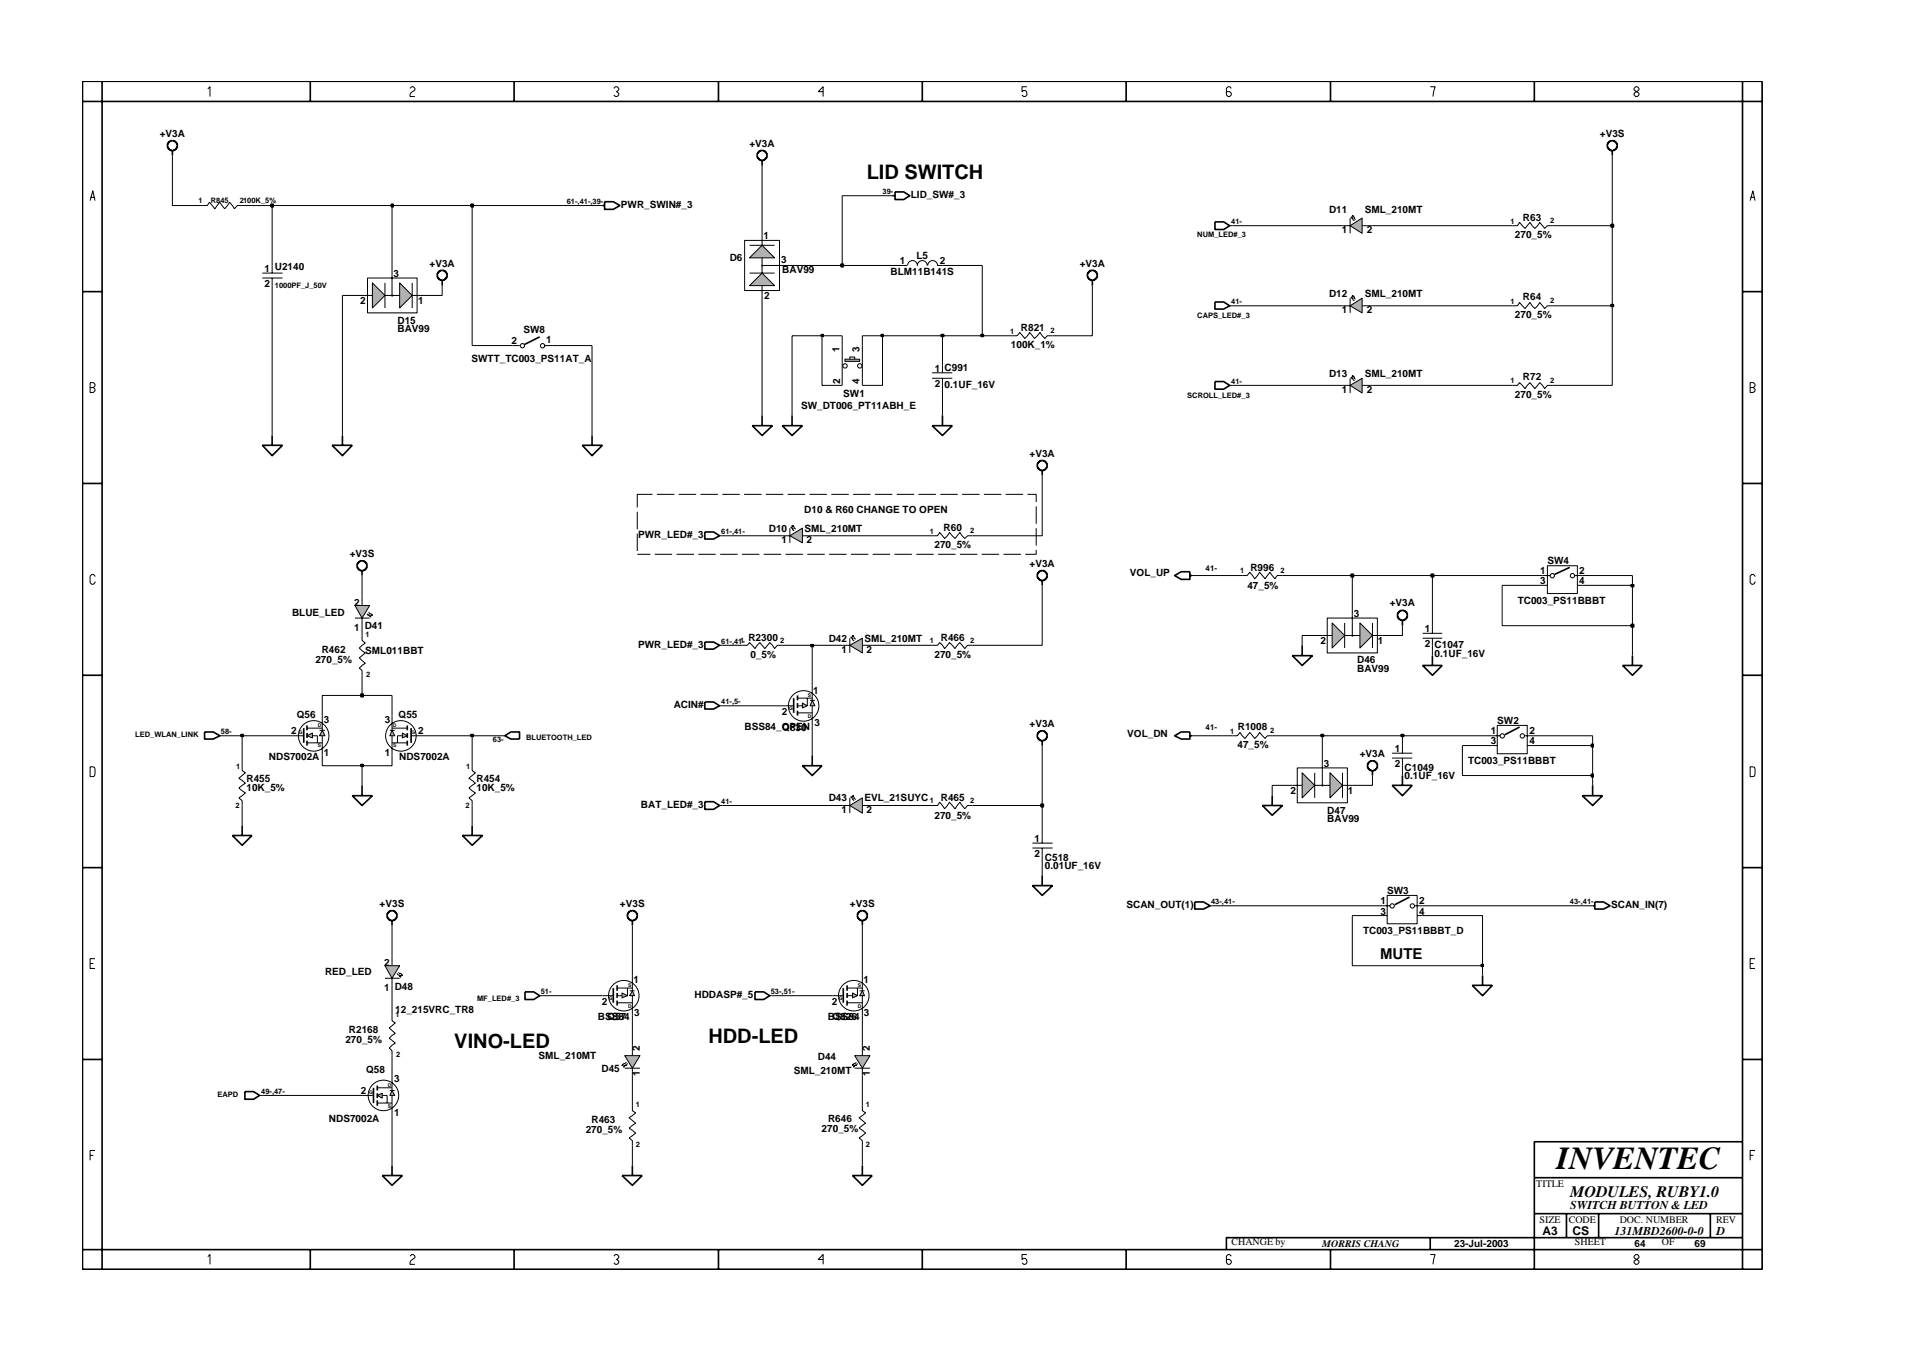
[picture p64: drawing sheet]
<svg xmlns="http://www.w3.org/2000/svg" width="297mm" height="210mm" viewBox="0 0 297 210" stroke-linecap="round" stroke-linejoin="round" font-family="sans-serif">
<defs><g id="words">
<text font-size="5" x="241.8" y="181.6">INVENTEC</text>
<g font-size="3.1">
<text x="134.6" y="27.8">LID SWITCH</text>
<text x="70.6" y="162.8">VINO-LED</text>
<text x="110" y="162">HDD-LED</text>
</g>
<text font-size="2.5" x="244" y="185.9">MODULES, RUBY1.0</text>
<text font-size="2.3" x="214.4" y="149">MUTE</text>
<g font-size="1.9">
<text x="239.6" y="191.9">A3</text>
<text x="244" y="187.9">SWITCH BUTTON &amp; LED</text>
<text x="244.3" y="192">CS</text>
<text x="250.8" y="191.9">131MBD2600-0-0</text>
<text x="266.6" y="191.9">D</text>
</g>
<g font-size="1.6">
<text x="24.8" y="21.2">+V3A</text>
<text x="116.4" y="22.8">+V3A</text>
<text x="248.6" y="21.2">+V3S</text>
<text x="96.5" y="32.3">PWR_SWIN#_3</text>
<text x="141.5" y="30.7">LID_SW#_3</text>
<text x="206.5" y="33.1">D11</text>
<text x="212" y="33.1">SML_210MT</text>
<text x="236.6" y="34.3">R63</text>
<text x="66.7" y="41.5">+V3A</text>
<text x="113.4" y="40.6">D6</text>
<text x="118.6" y="37.2">1</text>
<text x="121.3" y="40.9">3</text>
<text x="139.8" y="41.1">1</text>
<text x="142.4" y="40.3">L5</text>
<text x="146" y="41.1">2</text>
<text x="167.7" y="41.5">+V3A</text>
<text x="208.5" y="36.2">1</text>
<text x="212.4" y="36.2">2</text>
<text x="235.3" y="37">270_5%</text>
<text x="41.1" y="42.3">1 U2140</text>
<text x="41.1" y="44.5">2</text>
<text x="56" y="47.2">2</text>
<text x="61.1" y="43">3</text>
<text x="65" y="47.2">1</text>
<text x="118.7" y="46.5">2</text>
<text x="121.5" y="42.4">BAV99</text>
<text x="138.4" y="42.8">BLM11B141S</text>
<text x="206.5" y="46.1">D12</text>
<text x="212" y="46.1">SML_210MT</text>
<text x="236.6" y="46.7">R64</text>
<text x="61.8" y="51.5">BAV99</text>
<text x="61.8" y="50.4">D15</text>
<text x="79.4" y="53.4">2</text>
<text x="81.3" y="51.7">SW8</text>
<text x="84.9" y="53.4">1</text>
<text x="158.6" y="51.4">R821</text>
<text x="208.5" y="48.7">1</text>
<text x="212.4" y="48.7">2</text>
<text x="235.3" y="49.5">270_5%</text>
<text x="73.3" y="56.2">SWTT_TC003_PS11AT_A</text>
<text x="130.4" y="54.7" transform="rotate(-90 130.4 54.7)">1</text>
<text x="130.5" y="59.6" transform="rotate(-90 130.5 59.6)">2</text>
<text x="133.5" y="59.6" transform="rotate(-90 133.5 59.6)">4</text>
<text x="133.5" y="54.7" transform="rotate(-90 133.5 54.7)">3</text>
<text x="145.2" y="57.8">1 C991</text>
<text x="157.1" y="54.1">100K_1%</text>
<text x="206.5" y="58.6">D13</text>
<text x="212" y="58.6">SML_210MT</text>
<text x="236.6" y="59.1">R72</text>
<text x="124.4" y="63.6">SW_DT006_PT11ABH_E</text>
<text x="131" y="61.7">SW1</text>
<text x="145.2" y="60.1">2</text>
<text x="146.8" y="60.3">0.1UF_16V</text>
<text x="208.5" y="61">1</text>
<text x="212.4" y="61">2</text>
<text x="235.3" y="61.9">270_5%</text>
<text x="159.9" y="70.9">+V3A</text>
<text x="99.1" y="83.6">PWR_LED#_3</text>
<text x="119.4" y="82.6">D10</text>
<text x="125" y="79.7">D10 &amp; R60 CHANGE TO OPEN</text>
<text x="125" y="82.6">SML_210MT</text>
<text x="146.6" y="82.5">R60</text>
<text x="54.3" y="86.5">+V3S</text>
<text x="121.4" y="84.4">1</text>
<text x="125.3" y="84.4">2</text>
<text x="145.2" y="85.2">270_5%</text>
<text x="159.9" y="88">+V3A</text>
<text x="175.5" y="89.6">VOL_UP</text>
<text x="194.3" y="88.7">R996</text>
<text x="239.3" y="89.3">1</text>
<text x="240.4" y="87.6">SW4</text>
<text x="245.3" y="89.3">2</text>
<text x="45.4" y="95.7">BLUE_LED</text>
<text x="55" y="94.1">2</text>
<text x="193.8" y="91.5">47_5%</text>
<text x="210.3" y="95.8">3</text>
<text x="215.9" y="94.2">+V3A</text>
<text x="235.8" y="93.8">TC003_PS11BBBT</text>
<text x="239.3" y="90.8">3</text>
<text x="245.3" y="90.8">4</text>
<text x="50" y="101.4">R462</text>
<text x="55" y="98">1 D41</text>
<text x="56.8" y="101.6">SML011BBT</text>
<text x="99.1" y="100.7">PWR_LED#_3</text>
<text x="116.3" y="99.6">R2300</text>
<text x="128.8" y="99.7">D42</text>
<text x="130.7" y="101.4">1</text>
<text x="134.3" y="99.7">SML_210MT</text>
<text x="134.6" y="101.4">2</text>
<text x="146.2" y="99.6">R466</text>
<text x="205.2" y="100">2</text>
<text x="214" y="100">1</text>
<text x="221.3" y="98.1">1</text>
<text x="221.3" y="100.5">2 C1047</text>
<text x="49" y="103">270_5%</text>
<text x="116.6" y="102.3">0_5%</text>
<text x="126.4" y="107.8">1</text>
<text x="145.2" y="102.3">270_5%</text>
<text x="210.8" y="103.1">D46</text>
<text x="210.8" y="104.4">BAV99</text>
<text x="222.9" y="102">0.1UF_16V</text>
<text x="46.1" y="111.5">Q56</text>
<text x="50.3" y="112.3">3</text>
<text x="59.8" y="112.3">3</text>
<text x="61.9" y="111.5">Q55</text>
<text x="104.7" y="110">ACIN#</text>
<text x="115.7" y="113.4">BSS84_OPEN</text>
<text x="121.4" y="111.1">2</text>
<text x="121.5" y="113.5">Q830</text>
<text x="126.5" y="112.8">3</text>
<text x="159.9" y="112.9">+V3A</text>
<text x="192.3" y="113.5">R1008</text>
<text x="232.6" y="112.5">SW2</text>
<text x="41.8" y="118">NDS7002A</text>
<text x="45.2" y="114.1">2</text>
<text x="50.3" y="117.4">1</text>
<text x="59.8" y="117.4">1</text>
<text x="62" y="118">NDS7002A</text>
<text x="65" y="114.1">2</text>
<text x="175.1" y="114.5">VOL_DN</text>
<text x="192.3" y="116.3">47_5%</text>
<text x="205.7" y="119.1">3</text>
<text x="211.3" y="117.6">+V3A</text>
<text x="216.7" y="116.8">1</text>
<text x="216.7" y="119.1">2</text>
<text x="218.2" y="119.7">C1049</text>
<text x="228.1" y="118.6">TC003_PS11BBBT</text>
<text x="231.6" y="114.1">1</text>
<text x="231.6" y="115.7">3</text>
<text x="237.6" y="114.1">2</text>
<text x="237.6" y="115.7">4</text>
<text x="38.3" y="121.4">R455</text>
<text x="38.3" y="123">10K_5%</text>
<text x="74" y="123">10K_5%</text>
<text x="74" y="121.4">R454</text>
<text x="99.6" y="125.6">BAT_LED#_3</text>
<text x="128.8" y="124.5">D43</text>
<text x="134.3" y="124.5">EVL_21SUYC</text>
<text x="146.2" y="124.4">R465</text>
<text x="200.5" y="123.4">2</text>
<text x="209.4" y="123.4">1</text>
<text x="218.2" y="121.1">0.1UF_16V</text>
<text x="130.7" y="126.3">1</text>
<text x="134.6" y="126.3">2</text>
<text x="145.2" y="127.2">270_5%</text>
<text x="160.7" y="130.8">1</text>
<text x="206.2" y="127.6">BAV99</text>
<text x="206.2" y="126.5">D47</text>
<text x="160.7" y="133.1">2</text>
<text x="162.3" y="133.7">C518</text>
<text x="162.3" y="135.1">0.01UF_16V</text>
<text x="59" y="140.9">+V3S</text>
<text x="96.3" y="140.9">+V3S</text>
<text x="132" y="140.9">+V3S</text>
<text x="175" y="141">SCAN_OUT(1)</text>
<text x="214.5" y="140.5">1</text>
<text x="214.5" y="142.1">3</text>
<text x="215.5" y="138.9">SW3</text>
<text x="220.5" y="140.5">2</text>
<text x="220.5" y="142.1">4</text>
<text x="250.3" y="141">SCAN_IN(7)</text>
<text x="211.8" y="145.1">TC003_PS11BBBT_D</text>
<text x="50.5" y="151.5">RED_LED</text>
<text x="59.7" y="150">2</text>
<text x="59.7" y="153.9">1</text>
<text x="61.3" y="153.8">D48</text>
<text x="98.4" y="152.8">1</text>
<text x="107.9" y="155">HDDASP#_5</text>
<text x="134.1" y="152.8">1</text>
<text x="54.2" y="160.5">R2168</text>
<text x="61.4" y="157.4">12_215VRC_TR8</text>
<text x="92.9" y="158.4">BSS84</text>
<text x="93.5" y="156.1">2</text>
<text x="94.4" y="158.6">Q57</text>
<text x="98.5" y="157.9">3</text>
<text x="128.6" y="158.4">BSS84</text>
<text x="129.2" y="156.1">2</text>
<text x="129.3" y="158.6">Q826</text>
<text x="134.2" y="157.9">3</text>
<text x="53.7" y="162.1">270_5%</text>
<text x="56.9" y="166.7">Q58</text>
<text x="83.7" y="164.6">SML_210MT</text>
<text x="93.4" y="166.5">D45</text>
<text x="99.4" y="167.2" transform="rotate(-90 99.4 167.2)">1</text>
<text x="99.4" y="163.3" transform="rotate(-90 99.4 163.3)">2</text>
<text x="123.3" y="166.8">SML_210MT</text>
<text x="127.1" y="164.7">D44</text>
<text x="135.1" y="167.2" transform="rotate(-90 135.1 167.2)">1</text>
<text x="135.1" y="163.3" transform="rotate(-90 135.1 163.3)">2</text>
<text x="56.1" y="170">2</text>
<text x="61.2" y="173.4">1</text>
<text x="61.2" y="168.2">3</text>
<text x="51.1" y="174.3">NDS7002A</text>
<text x="91" y="176.1">270_5%</text>
<text x="91.9" y="174.5">R463</text>
<text x="127.6" y="175.9">270_5%</text>
<text x="128.6" y="174.3">R646</text>
<text x="238.7" y="184.4">TITLE</text>
<text x="239.2" y="190">SIZE</text>
<text x="243.7" y="190">CODE</text>
<text x="251.6" y="190">DOC. NUMBER</text>
<text x="266.6" y="190">REV</text>
<text x="191.3" y="193.5">CHANGE by</text>
<text x="205.4" y="193.7">MORRIS CHANG</text>
<text x="225.9" y="193.7">23-Jul-2003</text>
<text x="244.7" y="193.5">SHEET</text>
<text x="253.9" y="193.7">64</text>
<text x="258.2" y="193.5">OF</text>
<text x="263.3" y="193.7">69</text>
</g>
<g font-size="1.2">
<text x="30.8" y="31.5">1</text>
<text x="32.8" y="31.5">R845</text>
<text x="37.3" y="31.5">2100K_5%</text>
<text x="88.1" y="31.8">61-,41-,39-</text>
<text x="137.1" y="30.2">39-</text>
<text x="191.3" y="34.8">41-</text>
<text x="234.6" y="34.7">1</text>
<text x="240.8" y="34.6">2</text>
<text x="186" y="36.8">NUM_LED#_3</text>
<text x="42.7" y="44.7">1000PF_J_50V</text>
<text x="191.3" y="47.3">41-</text>
<text x="234.6" y="47.2">1</text>
<text x="240.8" y="47.1">2</text>
<text x="156.9" y="51.8">1</text>
<text x="163.2" y="51.7">2</text>
<text x="186" y="49.5">CAPS_LED#_3</text>
<text x="191.3" y="59.7">41-</text>
<text x="234.6" y="59.5">1</text>
<text x="240.8" y="59.5">2</text>
<text x="184.5" y="61.9">SCROLL_LED#_3</text>
<text x="112" y="83">61-,41-</text>
<text x="144.5" y="82.9">1</text>
<text x="150.7" y="82.8">2</text>
<text x="187.3" y="88.7">41-</text>
<text x="192.6" y="89.1">1</text>
<text x="198.9" y="89">2</text>
<text x="56.8" y="99">1</text>
<text x="112" y="100.1">61-,41-</text>
<text x="115" y="99.9">1</text>
<text x="121.2" y="99.9">2</text>
<text x="144.5" y="99.9">1</text>
<text x="150.7" y="99.9">2</text>
<text x="56.9" y="105.2">2</text>
<text x="112" y="109.4">41-,5-</text>
<text x="187.3" y="113.5">41-</text>
<text x="191.1" y="114">1</text>
<text x="197.3" y="113.9">2</text>
<text x="21" y="114.5">LED_WLAN_LINK</text>
<text x="34.3" y="114.1">58-</text>
<text x="36.7" y="119.5">1</text>
<text x="72.4" y="119.5">1</text>
<text x="76.6" y="115.3">63-</text>
<text x="81.7" y="114.9">BLUETOOTH_LED</text>
<text x="36.6" y="125.6">2</text>
<text x="72.3" y="125.6">2</text>
<text x="112" y="125">41-</text>
<text x="144.5" y="124.8">1</text>
<text x="150.7" y="124.7">2</text>
<text x="188.2" y="140.5">43-,41-</text>
<text x="243.9" y="140.5">43-,41-</text>
<text x="74.1" y="155.5">MF_LED#_3</text>
<text x="84" y="154.4">51-</text>
<text x="119.7" y="154.4">53-,51-</text>
<text x="61.4" y="158">1</text>
<text x="61.5" y="164.2">2</text>
<text x="33.8" y="170.5">EAPD</text>
<text x="40.6" y="170">49-,47-</text>
<text x="98.8" y="172">1</text>
<text x="134.5" y="172">1</text>
<text x="98.8" y="178.2">2</text>
<text x="134.5" y="178.2">2</text>
</g>
<g font-size=".8">
<text x="49.4" y="112.9">D</text>
<text x="61" y="112.9">D</text>
<text x="122.6" y="110.4">G</text>
<text x="125.5" y="108.3">S</text>
<text x="125.5" y="111.6">D</text>
<text x="46.4" y="114.1">G</text>
<text x="49.4" y="116.1">S</text>
<text x="61.1" y="116.1">S</text>
<text x="63.9" y="114.1">G</text>
<text x="94.6" y="155.4">G</text>
<text x="97.6" y="153.4">S</text>
<text x="130.3" y="155.4">G</text>
<text x="133.3" y="153.4">S</text>
<text x="97.6" y="156.6">D</text>
<text x="133.3" y="156.6">D</text>
<text x="57.3" y="170">G</text>
<text x="60.2" y="168.9">D</text>
<text x="60.2" y="172.1">S</text>
</g>
</g></defs>
<path d="M117.7 23.7l.3-.1a.55 .55 0 0 1 .9 0l.3 .3v.5l-.6 .5h-.5l-.4-.3-.1-.2zM118.4 24.9v.9M131 153.5v2.3" fill="none" stroke="#000" stroke-width=".25"/>
<path d="M235 35.1h.7l.4-.5 .8 .9 .8-.9 .7 .9 .8-.9 .8 .9 .4-.4h.8M129.3 154.7h1.7" fill="none" stroke="#000" stroke-width=".16"/>
<path d="M134 153.9l.3 .8h-.8z" fill-rule="evenodd" fill="#b3b3b3" stroke="#000" stroke-width=".16"/>
<path d="M133.5 153.9h.8" fill="none" stroke="#000" stroke-width=".16"/>
<path d="M132.4 154.3l.8 .4-.8 .3z" fill-rule="evenodd" fill="#b3b3b3" stroke="#000" stroke-width=".16"/>
<g fill="none" stroke="#000" stroke-width=".25">
<path d="M31.8 113.7h1.3l1 .6-1 .5h-1.3zM161.4 113.7h.1a.55 .55 0 0 1 .9 .1l.3 .3-.1 .6-.4 .4h-.5l-.6-.5v-.5zM161.9 115.1v.7M221 103.4h3.1l-1.6 1.5zM222.5 101.9v1.5M196.1 125.2h3.1l-1.6 1.5zM197.6 123.6v1.6M131.6 153.1v.8M131.6 154.3v.7M131.6 155.5v.7M133.3 141.8l.2-.1a.55 .55 0 0 1 1 0l.2 .3v.5l-.5 .5h-.5l-.4-.3-.1-.2zM134 143v.8"/>
<path d="M247.4 140.7h.4M247.8 140.1h1.3l1 .6-1 .5h-1.3z"/>
</g>
<g fill="none" stroke="#000" stroke-width=".16">
<path d="M40.8 42.4h3.1M40.8 43.2h3.1M42.3 41.2v1.2M42.3 43.2v1.2M140.2 41.2h.7M141 41.2a.76 .76 0 0 1 .8-.7 .76 .76 0 0 1 .7 .7 .76 .76 0 0 1 .8-.7 .76 .76 0 0 1 .7 .7M144.1 41.2a.76 .76 0 0 1 .8-.7 .76 .76 0 0 1 .8 .7h.7M193 89.4h.7l.5-.5 .7 1 .8-1 .8 1 .8-1 .8 1 .3-.5h.8M34.1 114.3h.4M37.6 119v.7l.5 .4-1 .8 1 .8-1 .7 1 .8-1 .8 .5 .4v.8M191.5 114.3h.7l.4-.5 .8 .9 .8-.9 .7 .9 .8-.9 .8 .9 .4-.4h.7M130.8 125.2h1.2"/>
<path d="M132 124v2.3M134 125.2h1.5M131.6 153.5h2.4M131.6 155.8h2.4M131.6 154.7h.8M133.2 153.5v1.2M134 151.6v2.3M134 154.7v3"/>
<circle cx="132.6" cy="154.7" r="2.37"/>
</g>
<g fill="#b3b3b3" stroke="#000" stroke-width=".16">
<path d="M132 125.2l2-1.2v2.3z" fill-rule="evenodd"/>
<path d="M132.2 123.8l.2 .1-.1 .1z" fill-rule="evenodd"/>
</g>
<path d="M132.2 123.8l.3 .3-.1 .1 .3 .2" fill="none" stroke="#000" stroke-width=".16"/>
<path d="M132.4 123.6h.2l-.2 .2z" fill-rule="evenodd" fill="#b3b3b3" stroke="#000" stroke-width=".16"/>
<path d="M235 59.9h.7l.4-.4 .8 .9 .8-.9 .7 .9 .8-.9 .8 .9 .4-.5h.8M121.5 83.2h1.2M122.7 82.1v2.2M124.7 83.2h1.5M144.8 100.3h.9l.3-.5 .8 1 .7-1 .9 1 .7-1 .8 1 .4-.5h.8M111.8 125.2h.4M132.4 123.6l.3 .3v.2l.3 .1" fill="none" stroke="#000" stroke-width=".16"/>
<path d="M26.2 22.1l.2-.1a.55 .55 0 0 1 .9 .1l.2 .3v.5l-.5 .5h-.5l-.4-.4-.1-.6zM26.8 23.4v.7M161.2 71.9l.3-.2a.55 .55 0 0 1 .9 .1l.3 .3v.5l-.5 .5h-.5l-.5-.4-.1-.1zM161.9 73.1v.7M109.5 124.6h1.4l.9 .6-.9 .5h-1.4z" fill="none" stroke="#000" stroke-width=".25"/>
<g fill="#b3b3b3" stroke="#000" stroke-width=".16">
<path d="M122.7 83.2l2-1.1v2.2z" fill-rule="evenodd"/>
<path d="M122.9 81.9h.1v.2z" fill-rule="evenodd"/>
</g>
<path d="M122.9 81.9l.3 .2-.1 .2 .3 .2" fill="none" stroke="#000" stroke-width=".16"/>
<path d="M123 81.6l.3 .1-.2 .1z" fill-rule="evenodd" fill="#b3b3b3" stroke="#000" stroke-width=".16"/>
<path d="M123 81.6l.6 .6M93.6 154.7h1.7" fill="none" stroke="#000" stroke-width=".16"/>
<path d="M217.2 95.2l.3-.2a.55 .55 0 0 1 .9 .1l.2 .2v.6l-.5 .5h-.5l-.4-.4-.1-.1zM217.9 96.4v.8M95.3 153.5v2.3" fill="none" stroke="#000" stroke-width=".25"/>
<path d="M98.2 153.9l.4 .8h-.8z" fill-rule="evenodd" fill="#b3b3b3" stroke="#000" stroke-width=".16"/>
<path d="M97.8 153.9h.8" fill="none" stroke="#000" stroke-width=".16"/>
<path d="M96.6 154.3l.9 .4-.9 .3z" fill-rule="evenodd" fill="#b3b3b3" stroke="#000" stroke-width=".16"/>
<path d="M95.9 153.1v.8M95.9 154.3v.7M95.9 155.5v.7" fill="none" stroke="#000" stroke-width=".25"/>
<g fill="none" stroke="#000" stroke-width=".16">
<path d="M95.9 153.5h2.3M95.9 155.8h2.3M95.9 154.7h.7M97.5 153.5v1.2M98.2 151.6v2.3M98.2 154.7v3"/>
<circle cx="96.9" cy="154.7" r="2.37"/>
</g>
<path d="M206.6 120.1l2 1.9-2 2z" fill-rule="evenodd" fill="#b3b3b3" stroke="#000" stroke-width=".16"/>
<path d="M205.4 122h1.2M208.6 120.1v3.9M208.6 122h1.5" fill="none" stroke="#000" stroke-width=".16"/>
<path d="M202.3 120.1l1.9 1.9-1.9 2z" fill-rule="evenodd" fill="#b3b3b3" stroke="#000" stroke-width=".16"/>
<path d="M201.5 119.3h7.8v5.4h-7.8zM205.4 119v3h-1.2M200.8 122h1.5M204.2 120.1v3.9" fill="none" stroke="#000" stroke-width=".16"/>
<circle cx="205.5" cy="122" r=".08" fill="#b3b3b3" stroke="#000" stroke-width=".16"/>
<path d="M58 169v2.4" fill="none" stroke="#000" stroke-width=".25"/>
<path d="M56.2 170.2h1.8" fill="none" stroke="#000" stroke-width=".16"/>
<path d="M60.9 169.4l.4 .8h-.7z" fill-rule="evenodd" fill="#b3b3b3" stroke="#000" stroke-width=".16"/>
<path d="M60.6 169.4h.7" fill="none" stroke="#000" stroke-width=".16"/>
<path d="M58.6 170.2l.8-.3v.7z" fill-rule="evenodd" fill="#b3b3b3" stroke="#000" stroke-width=".16"/>
<path d="M182.5 114.3l1-.6h1.4v1.1h-1.4zM184.9 114.3h.3M54.7 123.6h3.2l-1.7 1.6zM56.2 122v1.6M81.6 154.1h1.3l.9 .6-.9 .6h-1.3zM58.6 168.7v.7M58.6 169.9v.7M58.6 171v.8" fill="none" stroke="#000" stroke-width=".25"/>
<g fill="none" stroke="#000" stroke-width=".16">
<path d="M160.4 131h3.1M160.4 131.8h3.1M161.9 129.8v1.2M161.9 131.8v1.1M83.8 154.7h.5M58.6 171.4h2.3M58.6 169h2.3M59.4 170.2h.7v1.2M60.9 167.1v2.3M60.9 170.2v3.1"/>
<circle cx="59.6" cy="170.2" r="2.37"/>
</g>
<path d="M211.3 96.8l1.9 1.9-1.9 2z" fill-rule="evenodd" fill="#b3b3b3" stroke="#000" stroke-width=".16"/>
<path d="M210.1 98.7h1.2M213.2 96.8v3.9M213.2 98.7h1.5" fill="none" stroke="#000" stroke-width=".16"/>
<path d="M207 96.8l1.9 1.9-1.9 2z" fill-rule="evenodd" fill="#b3b3b3" stroke="#000" stroke-width=".16"/>
<path d="M205.4 98.7h1.6M206.2 96h7.8v5.4h-7.8zM208.9 96.8v3.9M210.1 95.6v3.1h-1.2" fill="none" stroke="#000" stroke-width=".16"/>
<circle cx="210.1" cy="98.8" r=".08" fill="#b3b3b3" stroke="#000" stroke-width=".16"/>
<path d="M36.1 129.8h3l-1.5 1.5zM37.6 128.3v1.5M245.8 123.6h3.1l-1.5 1.6zM247.4 122v1.6" fill="none" stroke="#000" stroke-width=".25"/>
<path d="M97.1 166h2.3M98.2 162.4v1.6M98.2 166v1.1" fill="none" stroke="#000" stroke-width=".16"/>
<g fill="#b3b3b3" stroke="#000" stroke-width=".16">
<path d="M97.1 164h2.3l-1.2 2z" fill-rule="evenodd"/>
<path d="M97 165.5l.1 .2-.2 .1z" fill-rule="evenodd"/>
</g>
<path d="M97.5 165.2l-.2 .3h-.2l-.2 .3" fill="none" stroke="#000" stroke-width=".16"/>
<path d="M96.7 165.4l.1 .1h-.2z" fill-rule="evenodd" fill="#b3b3b3" stroke="#000" stroke-width=".16"/>
<g fill="none" stroke="#000" stroke-width=".16">
<path d="M239.6 89.4h1.2M239.6 90.9h.8M240.4 87.9h4.7v4.3h-4.7zM244.6 89.4h1.2M245.1 90.9h.7M59.8 152h2.3M60.9 148.4v1.6M60.9 152v1.1M97.3 165l-.7 .5"/>
<circle cx="241.2" cy="89.4" r=".34"/>
<circle cx="244.3" cy="89.4" r=".34"/>
</g>
<path d="M243.9 88.2l-2.4 1.1M60.2 141.8l.3-.1a.55 .55 0 0 1 .9 0l.3 .3v.5l-.5 .5h-.6l-.4-.3-.1-.2zM60.9 143v.8M228.7 153.1h3.1l-1.5 1.6zM230.3 151.6v1.5M132.4 182.6h3.1l-1.5 1.6zM134 181.1v1.5" fill="none" stroke="#000" stroke-width=".25"/>
<g fill="#b3b3b3" stroke="#000" stroke-width=".16">
<path d="M59.8 150h2.3l-1.2 2z" fill-rule="evenodd"/>
<path d="M62.3 151.6v.2l-.2-.1z" fill-rule="evenodd"/>
</g>
<path d="M61.7 151.2l.6 .6" fill="none" stroke="#000" stroke-width=".16"/>
<path d="M62.3 151.5l.1-.1 .1 .2z" fill-rule="evenodd" fill="#b3b3b3" stroke="#000" stroke-width=".16"/>
<g fill="none" stroke="#000" stroke-width=".16">
<path d="M31.4 31.9h.8l.3-.5 .9 1 .7-1 .8 1 .8-1 .7 1 .5-.5h.7M134 53.7v1.2M134 58.8v1.1M61.9 151.1l.2 .2 .2-.1 .2 .4"/>
<circle cx="131.3" cy="56.8" r=".34"/>
<circle cx="133.6" cy="56.8" r=".34"/>
</g>
<path d="M93.6 31.9h.3M93.9 31.3h1.4l1 .6-1 .6h-1.4zM169.1 42.3l.2-.1a.55 .55 0 0 1 .9 .1l.3 .2v.5l-.5 .5h-.6l-.4-.3-.1-.7zM169.7 43.6v.8M160.4 137.6h3.1l-1.6 1.5zM161.9 136v1.6" fill="none" stroke="#000" stroke-width=".25"/>
<path d="M131.3 55.8h2.2v.3h-2.2z" fill-rule="evenodd" fill="#b3b3b3" stroke="#000" stroke-width=".16"/>
<path d="M191 35.1h.5M130.8 53.7v6.2M132 55.8v-.3h.8v.3M134 54.9v3.9M191 59.9h.5M132 99.2v2.2M130.8 100.3h1.2M134 100.3h1.5" fill="none" stroke="#000" stroke-width=".16"/>
<path d="M188.8 34.5h1.3l.9 .6-.9 .6h-1.3zM249.8 22.2l.2-.2a.55 .55 0 0 1 1 .1l.2 .3v.5l-.5 .5h-.5l-.4-.4-.1-.1zM250.5 23.4v.7M188.8 59.3h1.3l.9 .6-.9 .6h-1.3z" fill="none" stroke="#000" stroke-width=".25"/>
<g fill="#b3b3b3" stroke="#000" stroke-width=".16">
<path d="M132 100.3l2-1.1v2.2z" fill-rule="evenodd"/>
<path d="M132.2 99h.2l-.1 .2z" fill-rule="evenodd"/>
</g>
<path d="M132.2 99l.3 .2-.1 .2 .3 .2" fill="none" stroke="#000" stroke-width=".16"/>
<path d="M132.4 98.7l.2 .1-.2 .1z" fill-rule="evenodd" fill="#b3b3b3" stroke="#000" stroke-width=".16"/>
<g fill="none" stroke="#000" stroke-width=".16">
<path d="M191 47.5h.5M132.4 98.7l.3 .3v.2l.3 .1M231.8 114.3h1.2M231.8 115.8h.8M232.6 112.7h4.7v4.4h-4.7zM236.9 114.3h1.1M237.3 115.8h.7M215.5 139.1h4.7v4.4h-4.7zM214.7 140.7h1.2M214.7 142.3h.8M219.8 140.7h1.2M220.2 142.3h.8"/>
<path d="M40.3 170.2h.5M134 171.8v.8l.5 .3-1 .8 1 .8-1 .8 1 .7-1 .8 .5 .4v.8"/>
<circle cx="233.4" cy="114.3" r=".34"/>
<circle cx="236.5" cy="114.3" r=".34"/>
<circle cx="216.3" cy="140.8" r=".34"/>
<circle cx="219.4" cy="140.8" r=".34"/>
</g>
<path d="M188.8 46.9h1.3l.9 .6-.9 .5h-1.3zM236.1 113l-2.3 1.1M219 139.4l-2.3 1.2M38 169.6h1.4l.9 .6-.9 .6h-1.4z" fill="none" stroke="#000" stroke-width=".25"/>
<path d="M62.1 44l1.9 1.9-1.9 2z" fill-rule="evenodd" fill="#b3b3b3" stroke="#000" stroke-width=".16"/>
<path d="M60.9 45.9h1.2M64 44v3.9M64 45.9h1.6" fill="none" stroke="#000" stroke-width=".16"/>
<path d="M57.9 44l1.9 1.9-1.9 2z" fill-rule="evenodd" fill="#b3b3b3" stroke="#000" stroke-width=".16"/>
<path d="M56.2 45.9h1.7M57.1 43.2h7.7v5.4h-7.7zM59.8 44v3.9M60.9 42.8v3.1h-1.1" fill="none" stroke="#000" stroke-width=".16"/>
<circle cx="60.9" cy="45.9" r=".08" fill="#b3b3b3" stroke="#000" stroke-width=".16"/>
<path d="M55.1 96h2.3M56.2 92.6v1.5M56.2 96v1.2" fill="none" stroke="#000" stroke-width=".16"/>
<g fill="#b3b3b3" stroke="#000" stroke-width=".16">
<path d="M55.1 94.1h2.3l-1.2 1.9z" fill-rule="evenodd"/>
<path d="M57.4 95.8l.2-.1v.2z" fill-rule="evenodd"/>
</g>
<path d="M57 95.3l.2 .3 .1-.1 .3 .4" fill="none" stroke="#000" stroke-width=".16"/>
<path d="M57.8 95.4l.1 .2h-.2z" fill-rule="evenodd" fill="#b3b3b3" stroke="#000" stroke-width=".16"/>
<path d="M57.3 95.1l.1 .2h.2l.3 .3M45.4 114.3h1.8M115.3 100.3h.8l.3-.5 .9 1 .8-1 .7 1 .8-1 .7 1 .5-.5h.7M144.8 125.2h.9l.3-.6 .8 1.1 .7-1.1 .9 1.1 .7-1.1 .8 1.1 .4-.5h.8M98.2 171.8v.8l.5 .3-1 .8 1 .8-1 .8 1 .7-1 .8 .5 .4v.8" fill="none" stroke="#000" stroke-width=".16"/>
<path d="M47.2 113.1v2.3" fill="none" stroke="#000" stroke-width=".25"/>
<path d="M50.1 113.5l.4 .8h-.9z" fill-rule="evenodd" fill="#b3b3b3" stroke="#000" stroke-width=".16"/>
<path d="M49.6 113.5h.9" fill="none" stroke="#000" stroke-width=".16"/>
<path d="M47.7 114.3l.8-.4v.8z" fill-rule="evenodd" fill="#b3b3b3" stroke="#000" stroke-width=".16"/>
<path d="M90.5 69.2h3.1l-1.6 1.6zM92 67.7v1.5M47.7 112.7v.8M47.7 113.9v.8M47.7 115.1v.7M109.5 109.1h1.4l.9 .6-.9 .5h-1.4z" fill="none" stroke="#000" stroke-width=".25"/>
<g fill="none" stroke="#000" stroke-width=".16">
<path d="M208.6 35.1h1.1M209.7 33.9v2.4M211.6 35.1h1.6M56.2 98.7v.8l.6 .4-1 .8 1 .7-1 .8 1 .9-1 .7 .4 .4v.7M47.7 115.4h2.4M47.7 113.1h2.4M48.5 114.3h.8v1.1M50.1 111.2v2.3M50.1 114.3v3.1M111.8 109.7h.4"/>
<circle cx="48.7" cy="114.3" r="2.37"/>
</g>
<g fill="#b3b3b3" stroke="#000" stroke-width=".16">
<path d="M209.7 35.1l1.9-1.2v2.4z" fill-rule="evenodd"/>
<path d="M209.9 33.7l.2 .1-.2 .1z" fill-rule="evenodd"/>
</g>
<path d="M209.9 33.7l.3 .3v.1l.2 .2" fill="none" stroke="#000" stroke-width=".16"/>
<path d="M210.1 33.5h.2l-.1 .1z" fill-rule="evenodd" fill="#b3b3b3" stroke="#000" stroke-width=".16"/>
<path d="M210.1 33.5l.5 .6M157.3 52.2h.7l.4-.5 .8 .9 .8-.9 .7 .9 .9-.9 .7 .9 .4-.4h.8M208.6 47.5h1.1M209.7 46.3v2.3M211.6 47.5h1.6" fill="none" stroke="#000" stroke-width=".16"/>
<path d="M116.9 66.1h3.1l-1.6 1.6zM118.4 64.5v1.6M55.8 87.2l.7-.1 .4 .4 .1 .7-.3 .4-.7 .1-.4-.4-.1-.7zM56.2 88.7v.7" fill="none" stroke="#000" stroke-width=".25"/>
<g fill="#b3b3b3" stroke="#000" stroke-width=".16">
<path d="M209.7 47.5l1.9-1.2v2.3z" fill-rule="evenodd"/>
<path d="M209.9 46.2h.2l-.2 .1z" fill-rule="evenodd"/>
</g>
<path d="M209.9 46.2l.3 .2v.2l.2 .2" fill="none" stroke="#000" stroke-width=".16"/>
<path d="M210.1 45.9l.2 .1-.1 .1z" fill-rule="evenodd" fill="#b3b3b3" stroke="#000" stroke-width=".16"/>
<path d="M210.1 45.9l.3 .3-.1 .1 .3 .2" fill="none" stroke="#000" stroke-width=".16"/>
<path d="M116.4 40.1l2-2 1.9 2z" fill-rule="evenodd" fill="#b3b3b3" stroke="#000" stroke-width=".16"/>
<path d="M116.4 38.1h3.9M118.4 36.6v1.5M118.4 40.1v1.1" fill="none" stroke="#000" stroke-width=".16"/>
<path d="M116.4 44.4l2-2 1.9 2z" fill-rule="evenodd" fill="#b3b3b3" stroke="#000" stroke-width=".16"/>
<path d="M115.7 37.4h5.4v7.7h-5.4zM116.4 42.4h3.9M118.4 44.4v1.5M121.5 41.2h-3.1v1.2" fill="none" stroke="#000" stroke-width=".16"/>
<circle cx="118.4" cy="41.3" r=".08" fill="#b3b3b3" stroke="#000" stroke-width=".16"/>
<path d="M132.8 166h2.4M134 162.4v1.6M134 166v1.1" fill="none" stroke="#000" stroke-width=".16"/>
<g fill="#b3b3b3" stroke="#000" stroke-width=".16">
<path d="M132.8 164h2.4l-1.2 2z" fill-rule="evenodd"/>
<path d="M132.7 165.5l.1 .2-.2 .1z" fill-rule="evenodd"/>
</g>
<path d="M133.2 165.2l-.2 .3h-.1l-.3 .3" fill="none" stroke="#000" stroke-width=".16"/>
<path d="M132.4 165.4l.2 .1h-.2z" fill-rule="evenodd" fill="#b3b3b3" stroke="#000" stroke-width=".16"/>
<path d="M208.6 59.9h1.1M209.7 58.8v2.3M211.6 59.9h1.6M133 165l-.2 .3-.1-.1-.3 .3" fill="none" stroke="#000" stroke-width=".16"/>
<g fill="#b3b3b3" stroke="#000" stroke-width=".16">
<path d="M209.7 59.9l1.9-1.1v2.3z" fill-rule="evenodd"/>
<path d="M209.9 58.6h.2l-.2 .2z" fill-rule="evenodd"/>
</g>
<path d="M209.9 58.6l.5 .6" fill="none" stroke="#000" stroke-width=".16"/>
<path d="M210.1 58.3l.2 .1-.1 .1z" fill-rule="evenodd" fill="#b3b3b3" stroke="#000" stroke-width=".16"/>
<g fill="none" stroke="#000" stroke-width=".16">
<path d="M79.6 53.7h1.1M84.6 53.7h1.2M210.1 58.3l.3 .3-.1 .2 .3 .1M111.8 83.2h.4M221 98.4h3.1M221 99.2h3.1M222.5 97.2v1.2M222.5 99.2v1.1M73.3 119v.7l.6 .4-1.1 .8 1.1 .8-1.1 .7 1.1 .8-1.1 .8 .5 .4v.8M111.8 100.3h.4M121.5 109.7h1.8M60.9 157.7v.9l.5 .3-.9 .8 .9 .8-.9 .8 .9 .8-.9 .7 .4 .5v.7"/>
<path d="M119.6 154.7h.4M188 140.7h.3"/>
<circle cx="81.2" cy="53.7" r=".34"/>
<circle cx="84.3" cy="53.7" r=".34"/>
</g>
<g fill="none" stroke="#000" stroke-width=".25">
<path d="M83.8 52.3l-2.3 1.2M40.8 69.2h3.1l-1.6 1.6zM42.3 67.7v1.5M51.6 69.2h3.1l-1.5 1.6zM53.2 67.7v1.5M109.5 82.6h1.4l.9 .6-.9 .5h-1.4zM109.5 99.8h1.4l.9 .5-.9 .6h-1.4zM123.3 108.5v2.3M200.8 101.9h3.1l-1.6 1.5zM202.3 100.3v1.6M212.6 118.5l.2-.1a.55 .55 0 0 1 .9 .1l.3 .2v.5l-.5 .5h-.5l-.5-.3v-.7zM213.2 119.7v.8"/>
<path d="M71.8 129.8h3.2l-1.7 1.5zM73.3 128.3v1.5M117.3 154.1h1.3l1 .6-1 .6h-1.3zM185.6 140.1h1.4l1 .6-1 .5h-1.4z"/>
</g>
<path d="M126.2 108.8l.4 .9h-.8z" fill-rule="evenodd" fill="#b3b3b3" stroke="#000" stroke-width=".16"/>
<path d="M125.8 108.8h.8" fill="none" stroke="#000" stroke-width=".16"/>
<path d="M124.7 109.2l.7 .5-.7 .3z" fill-rule="evenodd" fill="#b3b3b3" stroke="#000" stroke-width=".16"/>
<path d="M161.4 88.8h.1a.55 .55 0 0 1 .9 .1l.3 .3-.1 .6-.4 .4h-.5l-.6-.5v-.5zM161.9 90.2v.7M63.9 113.1v2.3M78.4 114.3l1-.6h1.3v1.1h-1.3zM123.9 108v.8M123.9 109.2v.8M123.9 110.4v.8M124.7 119h3l-1.5 1.5zM126.2 117.4v1.6" fill="none" stroke="#000" stroke-width=".25"/>
<g fill="none" stroke="#000" stroke-width=".16">
<path d="M235 47.5h.7l.4-.5 .8 .9 .8-.9 .7 .9 .8-.9 .8 .9 .4-.4h.8M63.9 114.3h1.7M78 114.3h.4M123.9 108.5h2.3M123.9 110.8h2.3M123.9 109.7h.8M125.4 108.5v1.2M126.2 106.5v2.3M126.2 109.7v3"/>
<circle cx="124.8" cy="109.7" r="2.37"/>
</g>
<path d="M60.9 113.5l.4 .8h-.7z" fill-rule="evenodd" fill="#b3b3b3" stroke="#000" stroke-width=".16"/>
<path d="M60.6 113.5h.7" fill="none" stroke="#000" stroke-width=".16"/>
<path d="M62.5 113.9l.8 .4-.8 .4z" fill-rule="evenodd" fill="#b3b3b3" stroke="#000" stroke-width=".16"/>
<g fill="none" stroke="#000" stroke-width=".25">
<path d="M138.6 30.4h.5M139.1 29.8h1.3l.9 .6-.9 .6h-1.3zM68.1 42.3l.2-.1a.55 .55 0 0 1 .9 .1l.3 .2v.5l-.6 .5h-.5l-.4-.3-.1-.7zM68.7 43.6v.8M121.5 66.1h3.2l-1.7 1.6zM123 64.5v1.6M144.8 66.1h3.1l-1.5 1.6zM146.4 64.5v1.6M182.5 89.4l1-.6h1.4v1.2h-1.4zM184.9 89.4h.3M63.3 112.7v.8M63.3 113.9v.8"/>
<path d="M63.3 115.1v.7M252.1 103.4h3l-1.5 1.5zM253.6 101.9v1.5M216.3 122h3.1l-1.5 1.6zM217.9 120.5v1.5M97.7 141.7h.1a.55 .55 0 0 1 .9 0l.3 .3-.1 .7-.4 .3h-.5l-.5-.5v-.5zM98.2 143v.8M59.4 182.6h3.1l-1.6 1.6zM60.9 181.1v1.5M96.6 182.6h3.2l-1.6 1.6zM98.2 181.1v1.5"/>
</g>
<g fill="none" stroke="#000" stroke-width=".16">
<path d="M144.8 57.9h3.1M144.8 58.8h3.1M146.4 56.8v1.1M146.4 58.8v1.1M144.8 83.2h.9l.3-.5 .8 1 .7-1 .9 1 .7-1 .8 1 .4-.5h.8M60.9 115.4h2.4M60.9 113.1h2.4M60.9 111.2v2.3M60.9 114.3v3.1M62.5 114.3h-.7v1.1M216.3 117h3.1M216.3 117.8h3.1"/>
<path d="M217.9 115.8v1.2M217.9 117.8v1.2M60.9 153.1v4.6M84.3 154.7h9.3M98.2 143.8v7.8M98.2 157.7v4.7M120 154.7h9.3M134 143.8v7.8M134 157.7v4.7M210.1 142.3v7.7h20.2v1.6M40.8 170.2h15.4M60.9 164v3.1"/>
<path d="M60.9 173.3v7.8M98.2 167.1v4.7M98.2 178v3.1M134 167.1v4.7M134 178v3.1"/>
<circle cx="62.3" cy="114.3" r="2.37"/>
</g>
<path d="M230.2 149.9h.2v.2h-.2z" fill-rule="evenodd" fill="#c2c2c2" stroke="#000" stroke-width=".25"/>
<path d="M230.2 149.9h.2v.2h-.2z" fill="none" stroke="#000" stroke-width=".25"/>
<path d="M37.6 125.2v3.1M73.3 125.2v3.1M112.2 125.2h18.6M135.5 125.2h9.3M151.1 125.2h10.8v4.6M161.9 132.9v3.1M60.9 143.8v4.6M188.3 140.7h26.4M210.1 142.3h4.6M221 142.3h9.3v7.7M221 140.7h26.4" fill="none" stroke="#000" stroke-width=".16"/>
<path d="M161.7 125h.4v.3h-.4z" fill-rule="evenodd" fill="#c2c2c2" stroke="#000" stroke-width=".25"/>
<path d="M161.7 125h.4v.3h-.4z" fill="none" stroke="#000" stroke-width=".25"/>
<path d="M56.2 119v3M161.9 115.8v9.4M217.9 119v1.5M227.2 115.8v4.7h20.2v1.5M200.8 122h-3.2v1.6M213.2 120.5v1.5h-3.1" fill="none" stroke="#000" stroke-width=".16"/>
<path d="M247.3 120.3h.2v.4h-.2z" fill-rule="evenodd" fill="#c2c2c2" stroke="#000" stroke-width=".25"/>
<path d="M247.3 120.3h.2v.4h-.2z" fill="none" stroke="#000" stroke-width=".25"/>
<path d="M37.6 114.3v4.7M50.1 117.4v1.6h6.1M247.4 115.8v4.7" fill="none" stroke="#000" stroke-width=".16"/>
<path d="M56.1 118.8h.3v.3h-.3z" fill-rule="evenodd" fill="#c2c2c2" stroke="#000" stroke-width=".25"/>
<path d="M56.1 118.8h.3v.3h-.3z" fill="none" stroke="#000" stroke-width=".25"/>
<path d="M60.9 117.4v1.6h-4.7M73.3 114.3v4.7M126.2 112.7v4.7M205.4 114.3v4.7M217.9 114.3v1.5M227.2 115.8h4.6M238 115.8h9.4" fill="none" stroke="#000" stroke-width=".16"/>
<path d="M247.3 115.7h.2v.3h-.2z" fill-rule="evenodd" fill="#c2c2c2" stroke="#000" stroke-width=".25"/>
<path d="M247.3 115.7h.2v.3h-.2z" fill="none" stroke="#000" stroke-width=".25"/>
<path d="M34.5 114.3h3.1M247.4 114.3v1.5" fill="none" stroke="#000" stroke-width=".16"/>
<path d="M37.5 114.1h.3v.3h-.3z" fill-rule="evenodd" fill="#c2c2c2" stroke="#000" stroke-width=".25"/>
<path d="M37.5 114.1h.3v.3h-.3z" fill="none" stroke="#000" stroke-width=".25"/>
<path d="M37.6 114.3h7.8M65.6 114.3h7.7" fill="none" stroke="#000" stroke-width=".16"/>
<path d="M73.2 114.1h.3v.3h-.3z" fill-rule="evenodd" fill="#c2c2c2" stroke="#000" stroke-width=".25"/>
<path d="M73.2 114.1h.3v.3h-.3z" fill="none" stroke="#000" stroke-width=".25"/>
<path d="M73.3 114.3h4.7M185.2 114.3h6.3M197.6 114.3h7.8" fill="none" stroke="#000" stroke-width=".16"/>
<path d="M205.3 114.1h.3v.3h-.3z" fill-rule="evenodd" fill="#c2c2c2" stroke="#000" stroke-width=".25"/>
<path d="M205.3 114.1h.3v.3h-.3z" fill="none" stroke="#000" stroke-width=".25"/>
<path d="M205.4 114.3h12.5" fill="none" stroke="#000" stroke-width=".16"/>
<path d="M217.7 114.1h.3v.3h-.3z" fill-rule="evenodd" fill="#c2c2c2" stroke="#000" stroke-width=".25"/>
<path d="M217.7 114.1h.3v.3h-.3z" fill="none" stroke="#000" stroke-width=".25"/>
<path d="M56.2 108h-6.1v3.2M60.9 108v3.2M112.2 109.7h9.3M217.9 114.3h13.9M238 114.3h9.4" fill="none" stroke="#000" stroke-width=".16"/>
<path d="M56.1 107.9h.3v.3h-.3z" fill-rule="evenodd" fill="#c2c2c2" stroke="#000" stroke-width=".25"/>
<path d="M56.1 107.9h.3v.3h-.3z" fill="none" stroke="#000" stroke-width=".25"/>
<path d="M253.6 97.2v4.7M56.2 104.9v3.1h4.7M112.2 100.3h3.1M121.5 100.3h4.7v6.2M222.5 100.3v1.6" fill="none" stroke="#000" stroke-width=".16"/>
<path d="M126 100.2h.4v.2h-.4z" fill-rule="evenodd" fill="#c2c2c2" stroke="#000" stroke-width=".25"/>
<path d="M126 100.2h.4v.2h-.4z" fill="none" stroke="#000" stroke-width=".25"/>
<path d="M56.2 97.2v1.5M161.9 90.9v9.4h-10.8M205.4 98.7h-3.1v1.6M217.9 97.2v1.5h-3.2M222.5 89.4v7.8M233.4 90.9v6.3h20.2M126.2 100.3h4.6M135.5 100.3h9.3" fill="none" stroke="#000" stroke-width=".16"/>
<path d="M253.4 97h.4v.4h-.4z" fill-rule="evenodd" fill="#c2c2c2" stroke="#000" stroke-width=".25"/>
<path d="M253.4 97h.4v.4h-.4z" fill="none" stroke="#000" stroke-width=".25"/>
<path d="M56.2 89.4v3.2M210.1 89.4v6.2M233.4 90.9h6.2M245.8 90.9h7.8v6.3" fill="none" stroke="#000" stroke-width=".16"/>
<path d="M253.4 90.9h.4v.2h-.4z" fill-rule="evenodd" fill="#c2c2c2" stroke="#000" stroke-width=".25"/>
<path d="M253.4 90.9h.4v.2h-.4z" fill="none" stroke="#000" stroke-width=".25"/>
<path d="M185.2 89.4h7.8M199.2 89.4h10.9M253.6 89.4v1.5" fill="none" stroke="#000" stroke-width=".16"/>
<path d="M209.9 89.3h.4v.3h-.4z" fill-rule="evenodd" fill="#c2c2c2" stroke="#000" stroke-width=".25"/>
<path d="M209.9 89.3h.4v.3h-.4z" fill="none" stroke="#000" stroke-width=".25"/>
<path d="M210.1 89.4h12.4" fill="none" stroke="#000" stroke-width=".16"/>
<path d="M222.4 89.3h.3v.3h-.3z" fill-rule="evenodd" fill="#c2c2c2" stroke="#000" stroke-width=".25"/>
<path d="M222.4 89.3h.3v.3h-.3z" fill="none" stroke="#000" stroke-width=".25"/>
<g fill="none" stroke="#000" stroke-width=".16">
<path d="M73.3 31.9v21.8h6.3M42.3 44.4v23.3M53.2 45.9v21.8M85.8 53.7h6.2v14M118.4 45.9v18.6M130.8 59.9h-3.1v-7.7h-4.7v12.3M130.8 52.2v1.5M134 52.2v1.5M137.1 52.2v7.7h-3.1M146.4 52.2v4.6M146.4 59.9v4.6M191.5 59.9h17.1"/>
<path d="M213.2 59.9h21.8M250.5 47.5v12.4h-9.3M161.9 73.8v9.4h-10.8M112.2 83.2h9.3M126.2 83.2h18.6M222.5 89.4h17.1M245.8 89.4h7.8"/>
</g>
<path d="M127.6 52h.3v.3h-.3z" fill-rule="evenodd" fill="#c2c2c2" stroke="#000" stroke-width=".25"/>
<path d="M127.6 52h.3v.3h-.3z" fill="none" stroke="#000" stroke-width=".25"/>
<path d="M127.7 52.2h3.1M134 52.2h3.1" fill="none" stroke="#000" stroke-width=".16"/>
<path d="M136.9 52h.3v.3h-.3z" fill-rule="evenodd" fill="#c2c2c2" stroke="#000" stroke-width=".25"/>
<path d="M136.9 52h.3v.3h-.3z" fill="none" stroke="#000" stroke-width=".25"/>
<path d="M137.1 52.2h9.3" fill="none" stroke="#000" stroke-width=".16"/>
<path d="M146.2 52h.4v.3h-.4z" fill-rule="evenodd" fill="#c2c2c2" stroke="#000" stroke-width=".25"/>
<path d="M146.2 52h.4v.3h-.4z" fill="none" stroke="#000" stroke-width=".25"/>
<path d="M146.4 52.2h6.2" fill="none" stroke="#000" stroke-width=".16"/>
<path d="M152.4 52h.4v.3h-.4z" fill-rule="evenodd" fill="#c2c2c2" stroke="#000" stroke-width=".25"/>
<path d="M152.4 52h.4v.3h-.4z" fill="none" stroke="#000" stroke-width=".25"/>
<path d="M152.6 41.2v11h4.7M169.7 44.4v7.8h-6.2M191.5 47.5h17.1M213.2 47.5h21.8M241.2 47.5h9.3" fill="none" stroke="#000" stroke-width=".16"/>
<path d="M250.3 47.3h.3v.3h-.3z" fill-rule="evenodd" fill="#c2c2c2" stroke="#000" stroke-width=".25"/>
<path d="M250.3 47.3h.3v.3h-.3z" fill="none" stroke="#000" stroke-width=".25"/>
<path d="M42.3 31.9v9.3M60.9 31.9v10.9M250.5 35.1v12.4M53.2 45.9h3M68.7 44.4v1.5h-3.1M121.5 41.2h9.3" fill="none" stroke="#000" stroke-width=".16"/>
<path d="M130.7 41.1h.3v.3h-.3z" fill-rule="evenodd" fill="#c2c2c2" stroke="#000" stroke-width=".25"/>
<path d="M130.7 41.1h.3v.3h-.3z" fill="none" stroke="#000" stroke-width=".25"/>
<path d="M118.4 25.8v10.8M130.8 30.4v10.8h9.4M191.5 35.1h17.1M213.2 35.1h21.8M241.2 35.1h9.3M146.4 41.2h6.2" fill="none" stroke="#000" stroke-width=".16"/>
<path d="M250.3 34.9h.3v.3h-.3z" fill-rule="evenodd" fill="#c2c2c2" stroke="#000" stroke-width=".25"/>
<path d="M250.3 34.9h.3v.3h-.3z" fill="none" stroke="#000" stroke-width=".25"/>
<path d="M26.8 24.1v7.8h4.6M37.6 31.9h4.7M250.5 24.1v11" fill="none" stroke="#000" stroke-width=".16"/>
<path d="M42.1 31.8h.3v.3h-.3z" fill-rule="evenodd" fill="#c2c2c2" stroke="#000" stroke-width=".25"/>
<path d="M42.1 31.8h.3v.3h-.3z" fill="none" stroke="#000" stroke-width=".25"/>
<path d="M42.3 31.9h18.6" fill="none" stroke="#000" stroke-width=".16"/>
<path d="M60.8 31.8h.3v.3h-.3z" fill-rule="evenodd" fill="#c2c2c2" stroke="#000" stroke-width=".25"/>
<path d="M60.8 31.8h.3v.3h-.3z" fill="none" stroke="#000" stroke-width=".25"/>
<path d="M60.9 31.9h12.4" fill="none" stroke="#000" stroke-width=".16"/>
<path d="M73.2 31.8h.3v.3h-.3z" fill-rule="evenodd" fill="#c2c2c2" stroke="#000" stroke-width=".25"/>
<g fill="none" stroke="#000" stroke-width=".25">
<path d="M12.8 12.6h261v184.6h-261zM12.8 15.8h261M15.9 12.6v184.6M48.2 12.6v3.2M79.9 12.6v3.2M111.6 12.6v3.2M143.3 12.6v3.2M174.9 12.6v3.2M206.7 12.6v3.2M238.4 12.6v3.2M270.7 12.6v184.6M73.2 31.8h.3v.3h-.3z"/>
<path d="M12.8 45.3h3.1M270.7 45.3h3.1M12.8 75.1h3.1M270.7 75.1h3.1M12.8 104.9h3.1M270.7 104.9h3.1M12.8 134.8h3.1M270.7 134.8h3.1M12.8 164.6h3.1M270.7 164.6h3.1M270.7 177.4h-32.3v19.8M12.8 194.2h261"/>
<path d="M48.2 194.2v3M79.9 194.2v3M111.6 194.2v3M143.3 194.2v3M174.9 194.2v3M206.7 194.2v3M222.2 192.3v1.9M238.4 183h32.3M238.4 188.6h32.3M243.4 188.6v3.7M248.4 188.6v3.7M265.7 188.6v3.7"/>
<path d="M270.7 192.3h-80.2v1.9"/>
</g>
<g fill="none" stroke="#000" stroke-width=".16">
<path d="M32.3 13.8l.3-.3v1.5M63.7 13.7l.3-.2h.2l.3 .2v.3l-.5 .3-.3 .4v.3h.8M95.4 13.7l.2-.2h.3l.2 .2v.3l-.3 .2 .3 .3v.2l-.2 .3h-.3l-.2-.3M127.9 14.2h-.8l.8-.7v1.5M159.5 13.5h-.7v.7l.2-.1a.5 .5 0 0 1 .5 .6l-.2 .3h-.3l-.2-.3M191.3 13.7l-.3-.2h-.2l-.3 .2v1l.3 .3h.2l.3-.3v-.2l-.3-.3h-.5M222.2 13.5h.8l-.4 1.5M253.9 13.7l.2-.2h.3l.2 .2v.3l-.7 .5v.2l.2 .3h.3l.2-.3v-.2l-.7-.5zM14 31.2l.4-1.6 .4 1.6M14.1 30.7h.6M73.3 31.9h20.3M130.8 30.4h7.8"/>
<path d="M271.9 31.2l.4-1.6 .4 1.6M272 30.7h.6M14 60.2h.5l.3-.2v-.3l-.3-.2h-.5v1.5h.5l.3-.3v-.2l-.3-.3M99 79.5v2.7M101.4 76.8h-2.4v2M102.1 76.8h2.7M105.4 76.8h2.7M108.8 76.8h2.7M112.2 76.8h2.7M115.6 76.8h2.7M119 76.8h2.7M122.4 76.8h2.7"/>
<path d="M125.8 76.8h2.7M129.1 76.8h2.8M132.5 76.8h2.7M135.9 76.8h2.7M139.3 76.8h2.7M142.7 76.8h2.7M146.1 76.8h2.7M149.5 76.8h2.7M152.9 76.8h2.7M156.2 76.8h2.7M159.6 76.8h1.4v1.2M161 78.7v2.7"/>
<path d="M271.9 60.2h.5l.3-.2v-.3l-.3-.2h-.5v1.5h.5l.3-.3v-.2l-.3-.3M14.8 89.6l-.3-.3h-.2l-.3 .2v1l.3 .3h.2l.3-.3v-.1M99 86.1h2M99 82.9v2.7M101.7 86.1h2.7M105.1 86.1h2.7M108.5 86.1h2.7M111.9 86.1h2.7M115.3 86.1h2.7M118.6 86.1h2.8M122 86.1h2.7M125.4 86.1h2.7"/>
<path d="M128.8 86.1h2.7M132.2 86.1h2.7M135.6 86.1h2.7M139 86.1h2.7M142.4 86.1h2.7M145.7 86.1h2.7M149.1 86.1h2.7M152.5 86.1h2.7M155.9 86.1h2.7M161 85.4v.7h-1.7M161 82.1v2.7M272.7 89.6l-.3-.3h-.3l-.2 .2v1l.2 .3h.3l.3-.3v-.1"/>
<path d="M14 119.1l.7 .1 .1 .3-.1 1.1-.7 .1zM271.9 119.1l.7 .1 .1 .3-.1 1.1-.7 .1zM14 149.7h.5M14.8 148.9h-.8v1.6h.8M271.9 149.7h.5M272.7 148.9h-.8v1.6h.8M14 179.5h.5M14.8 178.7h-.8v1.6M271.9 179.5h.5M272.7 178.7h-.8v1.6M32.3 195.3l.3-.4v1.5M63.7 195.2l.3-.3h.2l.3 .3v.2l-.7 .5-.1 .3v.2h.8"/>
<path d="M95.4 195.2l.2-.3h.3l.2 .3v.2l-.3 .3 .3 .2v.3l-.2 .2h-.3l-.2-.2M127.9 195.7h-.8l.8-.8v1.5M159.5 194.9h-.7v.8l.2-.2a.5 .5 0 0 1 .5 .7l-.2 .2h-.3l-.2-.2M191.3 195.2l-.3-.3h-.2l-.3 .3v1l.3 .2h.2l.3-.2v-.3l-.3-.2h-.5M222.2 194.9h.8l-.4 1.5M254.1 194.9l-.2 .3v.2l.7 .5v.3l-.2 .2h-.3l-.2-.2v-.3l.7-.5v-.2l-.2-.3z"/>
</g>
<use href="#words"/>
</svg>
